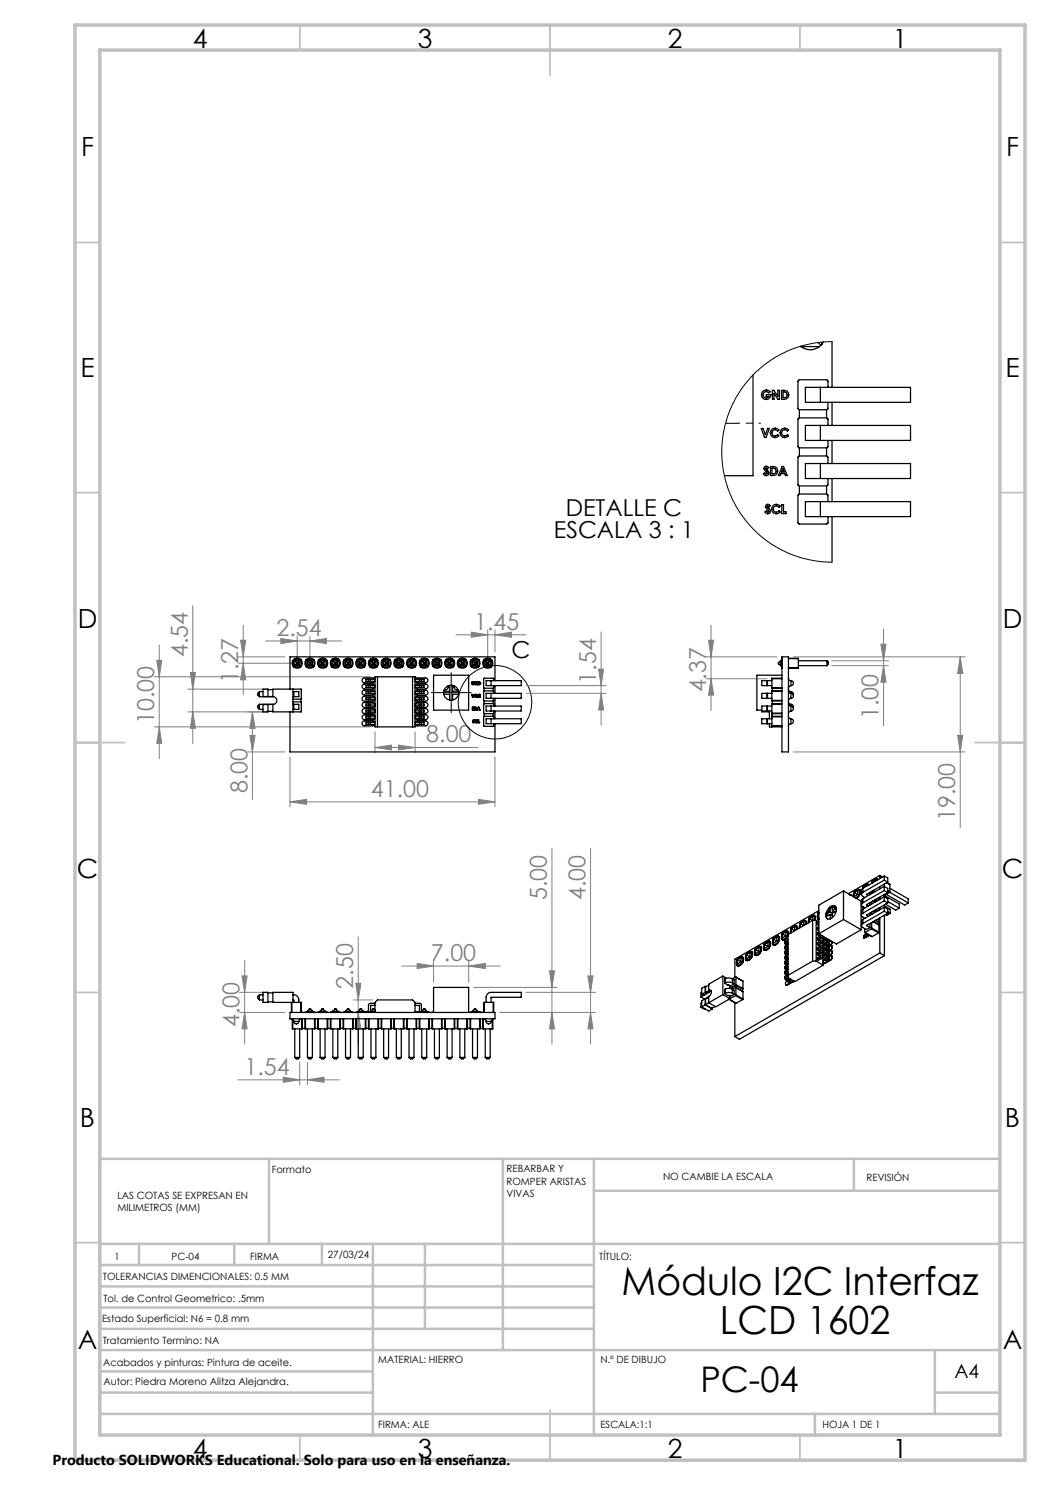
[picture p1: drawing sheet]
<svg xmlns="http://www.w3.org/2000/svg" width="210mm" height="297mm" viewBox="0 0 210 297" stroke-linecap="round" stroke-linejoin="round" font-family="sans-serif">
<defs><g id="words">
<g font-size="7.8">
<text x="124.3" y="259.1">Módulo I2C Interfaz</text>
<text x="144" y="266.8">LCD 1602</text>
</g>
<text font-size="7.1" x="140.1" y="278.5">PC-04</text>
<g font-size="5.3">
<text x="38.5" y="9.5">4</text>
<text x="83.5" y="9.5">3</text>
<text x="133.6" y="9.5">2</text>
<text x="178.6" y="9.5">1</text>
<text x="16.2" y="31.3">F</text>
<text x="201.2" y="31.3">F</text>
<text x="16.1" y="75.5">E</text>
<text x="201.1" y="75.5">E</text>
<text x="15.5" y="125.5">D</text>
<text x="200.5" y="125.5">D</text>
<text x="15.4" y="175.5">C</text>
<text x="200.4" y="175.5">C</text>
<text x="16" y="225.5">B</text>
<text x="201" y="225.5">B</text>
<text x="15.5" y="269.8">A</text>
<text x="200.5" y="269.8">A</text>
<text x="38.5" y="291.5">4</text>
<text x="83.5" y="291.5">3</text>
<text x="133.6" y="291.5">2</text>
<text x="178.6" y="291.5">1</text>
</g>
<g font-size="4.7">
<text x="110.8" y="107.7">ESCALA 3 : 1</text>
<text x="113.1" y="103.2">DETALLE C</text>
<text x="102.3" y="131.6">C</text>
</g>
<g font-size="4.7" fill="#808080">
<text x="94.8" y="125.9">1.45</text>
<text x="37.6" y="131.5" transform="rotate(-90 37.6 131.5)">4.54</text>
<text x="55.3" y="127.2">2.54</text>
<text x="47.6" y="136.6" transform="rotate(-90 47.6 136.6)">1.27</text>
<text x="119.2" y="136.7" transform="rotate(-90 119.2 136.7)">1.54</text>
<text x="141.2" y="138.5" transform="rotate(-90 141.2 138.5)">4.37</text>
<text x="175.7" y="143.8" transform="rotate(-90 175.7 143.8)">1.00</text>
<text x="30.9" y="144.8" transform="rotate(-90 30.9 144.8)">10.00</text>
<text x="85.3" y="148.5">8.00</text>
<text x="49.5" y="158.6" transform="rotate(-90 49.5 158.6)">8.00</text>
<text x="74.2" y="159.3">41.00</text>
<text x="191.1" y="164.3" transform="rotate(-90 191.1 164.3)">19.00</text>
<text x="109.4" y="180" transform="rotate(-90 109.4 180)">5.00</text>
<text x="117.1" y="180" transform="rotate(-90 117.1 180)">4.00</text>
<text x="70.7" y="197.7" transform="rotate(-90 70.7 197.7)">2.50</text>
<text x="86.2" y="192.2">7.00</text>
<text x="47.9" y="205.5" transform="rotate(-90 47.9 205.5)">4.00</text>
<text x="48.9" y="214.9">1.54</text>
</g>
<text font-size="3.9" x="190.9" y="275.5">A4</text>
<text font-size="2.9" x="10.5" y="292.9">Producto SOLIDWORKS Educational. Solo para uso en la enseñanza.</text>
<g font-size="2">
<text x="23.5" y="239.7">LAS COTAS SE EXPRESAN EN</text>
<text x="54.4" y="234.6">Formato</text>
<text x="101.3" y="234.5">REBARBAR Y</text>
<text x="101.3" y="237">ROMPER ARISTAS</text>
<text x="101.3" y="239.5">VIVAS</text>
<text x="132.6" y="236">NO CAMBIE LA ESCALA</text>
<text x="173.3" y="236.2">REVISIÓN</text>
<text x="23.5" y="242.2">MILIMETROS (MM)</text>
<text x="22.9" y="252">1</text>
<text x="34.3" y="252">PC-04</text>
<text x="50" y="251.9">FIRMA</text>
<text x="65.6" y="251.6">27/03/24</text>
<text x="119.9" y="251.9">TÍTULO:</text>
<text x="20.6" y="256.1">TOLERANCIAS DIMENCIONALES: 0.5 MM</text>
<text x="20.7" y="260.3">Tol. de Control Geometrico: .5mm</text>
<text x="20.4" y="264.4">Estado Superficial: N6 = 0.8 mm</text>
<text x="20.5" y="268.8">Tratamiento Termino: NA</text>
<text x="20.7" y="273.1">Acabados y pinturas: Pintura de aceite.</text>
<text x="75.6" y="272.5">MATERIAL: HIERRO</text>
<text x="120.1" y="272.5">N.º DE DIBUJO</text>
<text x="20.7" y="277">Autor: Piedra Moreno Alitza Alejandra.</text>
<text x="75.6" y="285.5">FIRMA: ALE</text>
<text x="120.1" y="285.6">ESCALA:1:1</text>
<text x="164.5" y="285.6">HOJA 1 DE 1</text>
</g>
</g></defs>
<g fill="none" stroke="#000" stroke-width=".2">
<path d="M145.1 84.7h2.5M87.7 138.5h5M90.2 136v5"/>
<circle cx="99" cy="140.4" r="7.3"/>
</g>
<g fill="none" stroke="#808080" stroke-width=".2">
<path d="M30.9 135.4h43.1M31.4 132.1h.9l-.4 3.3zM31.9 129v22.7M37.6 137.8h16M38.1 134.5h1l-.5 3.3zM38.6 121.1v27.6M47.7 131.4h9.3M47.7 132.6h10.8M48.1 128.1h1l-.5 3.3zM48.6 125v14M48.6 132.6l.5 3.4h-1zM53.1 128.2h15.2"/>
<path d="M56.2 127.7l3.2 .5-3.2 .5zM59.4 127.2v4.5M62 128.2l3.3-.5v1zM62 127.2v4.5M91.2 127h14M94.3 126.4l3.2 .6-3.2 .5zM97.5 126v5.7M99 127l3.3-.6v1.1zM99 126v4.4M105.2 137.1h16M105.2 138.7h16M119.7 133.8h1l-.5 3.3z"/>
<path d="M120.2 138.7l.5 3.3h-1zM120.2 126.4v18.6M141.2 131.4h14.2M141.2 135.7h12.2M141.7 128.1h1l-.5 3.3zM142.2 135.7l.5 3.3h-1zM142.2 125v17.1M158.7 131.4h34.3M166.4 132.1h11.3M166.4 133.1h11.3M176.2 128.8h1l-.5 3.3zM176.7 133.1l.5 3.4h-1z"/>
<path d="M176.7 125.8v19.4M192.1 131.4v34.2M192.1 131.4l.4 3.3h-1zM30.9 145.4h43.1M31.9 145.4l.4 3.3h-.9zM37.6 142.4h16M38.6 142.4l.5 3.3h-1zM49.5 150.4h7.5M50 147.1h1l-.5 3.3zM50.5 142.4v17.5M50.5 142.4l.5 3.3h-1zM58 151.4v10"/>
<path d="M75 149.5l3.3-.5v1zM75 146.4v4.1M75 149.5h20.6M79.7 149l3.3 .5-3.3 .5zM83 146.4v4.1M95.7 159.9l3.3 .5-3.3 .5zM99 151.4v10M158.7 150.4h34.3M191.5 147.1h1l-.4 3.3zM58 160.4l3.3-.5v1zM58 160.4h41M110.4 169.6v39.2"/>
<path d="M118.1 169.6v39.2M47.9 198.5h5.7M48.4 195.2h1l-.5 3.3zM48.9 192.1v16.7M70.7 200h3.8M71.2 196.7h1l-.6 3.3zM71.6 187.4v21.4M80.4 193.2h19.7M83.4 192.7l3.3 .5-3.3 .5zM86.7 192.2v4.3M93.7 193.2l3.3-.5v1zM93.7 192.2v4.3"/>
<path d="M94.7 197.5h16.7M105.2 198.5h13.9M109.9 194.2h1l-.5 3.3zM117.6 195.2h1l-.5 3.3zM47.6 216h20.2M47.9 202.5h9.1M48.9 202.5l.5 3.3h-1zM56.7 215.4l3.2 .6-3.2 .5zM59.9 212.5v4.5M61.5 216l3.3-.6v1.1zM61.5 212.5v4.5M71.6 202.5l.6 3.3h-1z"/>
<path d="M100 202.5h19.1M110.4 202.5l.5 3.3h-1zM118.1 202.5l.5 3.3h-1z"/>
</g>
<path d="M87.7 138.5h-1.5M90.2 136v-1.5M92.7 138.5h1.5M90.2 141v1.5" fill="none" stroke="#000" stroke-width=".2" stroke-dasharray="15.2 1.3 1.3 1.3"/>
<path d="M147.6 84.6h4.5" fill="none" stroke="#000" stroke-width=".2" stroke-dasharray="15.2 1.3 1.3 1.3" stroke-dashoffset="14.9"/>
<g fill="none" stroke="#c0c0c0" stroke-width=".35">
<path d="M60 5v5M110 5v10M160 5v5M15 48.5h5M200 48.5h5M15 98.5h5M200 98.5h5M15 148.5h10M195 148.5h10M15 198.5h5M200 198.5h5M15 248.5h5"/>
<path d="M200 248.5h5M60 287v5M110 282v10M160 287v5"/>
</g>
<g fill="none" stroke="#c0c0c0" stroke-width=".5">
<path d="M53.8 231.8v17M100.6 231.8v38.2M118.8 231.8v55.2M118.8 238.2h81.2M170.8 231.8v6.4M200 231.8h-180v55.2M20 248.8h180M20 257.3h98.8M20 253h98.8M27.8 248.8v4.2M46.8 248.8v4.2M64.4 248.8v4.2"/>
<path d="M74.6 248.8v38.2M85 248.8v17M20 265.8h98.8M20 261.5h98.8M20 278.5h54.6M20 274.3h54.6M20 270h180M187 278.5h13M187 270v12.8M20 282.8h180M163 282.8v4.2"/>
</g>
<path d="M15 5h190v287h-190zM20 10h180v277h-180z" fill="none" stroke="#c0c0c0" stroke-width=".7"/>
<g fill="#808080">
<path d="M58 160.4l3.3-.5v1zM95.7 159.9l3.3 .5-3.3 .5zM56.2 127.7l3.2 .5-3.2 .5zM62 128.2l3.3-.5v1zM94.3 126.4l3.2 .6-3.2 .5zM99 127l3.3-.6v1.1zM83.4 192.7l3.3 .5-3.3 .5zM93.7 193.2l3.3-.5v1zM56.7 215.4l3.2 .6-3.2 .5zM61.5 216l3.3-.6v1.1z"/>
<path d="M75 149.5l3.3-.5v1zM79.7 149l3.3 .5-3.3 .5z"/>
<path d="M38.6 142.4l.5 3.3h-1zM38.1 134.5h1l-.5 3.3zM191.5 147.1h1l-.4 3.3zM192.1 131.4l.4 3.3h-1z"/>
<path d="M31.9 145.4l.4 3.3h-.9zM31.4 132.1h.9l-.4 3.3z"/>
<path d="M119.7 133.8h1l-.5 3.3zM120.2 138.7l.5 3.3h-1zM48.1 128.1h1l-.5 3.3zM48.6 132.6l.5 3.4h-1zM50.5 142.4l.5 3.3h-1zM50 147.1h1l-.5 3.3zM176.2 128.8h1l-.5 3.3zM176.7 133.1l.5 3.4h-1zM141.7 128.1h1l-.5 3.3zM142.2 135.7l.5 3.3h-1zM109.9 194.2h1l-.5 3.3zM110.4 202.5l.5 3.3h-1zM117.6 195.2h1l-.5 3.3zM118.1 202.5l.5 3.3h-1zM71.2 196.7h1l-.6 3.3zM71.6 202.5l.6 3.3h-1zM48.4 195.2h1l-.5 3.3zM48.9 202.5l.5 3.3h-1z"/>
</g>
<g fill="none" stroke="#000" stroke-width=".25">
<path d="M150.6 75v20.1h-5.7M152.5 78.3a1.04 1.04 0 0 1 1.5 0l-.2 .3a.64 .64 0 0 0-1-.2 .64 .64 0 0 0 0 1 .64 .64 0 0 0 1-.1h-.6v-.4h1a.95 .95 0 0 1-1.3 .9 .95 .95 0 0 1-.4-1.5zM154.5 78.1h.3l.8 1.1v-1.1h.3v1.8h-.3l-.8-1.2v1.2h-.3zM156.3 78.1a1.07 1.07 0 0 1 1.5 .9 1.04 1.04 0 0 1-1.5 .9zM156.6 78.4a.59 .59 0 0 1 .8 .5 .59 .59 0 0 1-.8 .6zM160.1 69.2l.1 .1M160.2 69.3a3 3 0 0 0 3.7 0M160.2 69.3h3.7M163.6 68.5l.6 .6M164.1 77.5h-3v3h3M164.1 77.5v3M164.1 77.5h18v3h-18"/>
<path d="M164.2 69.1l-.3 .2M164.4 68.8l-.2 .3M164.4 68.4v.4M164.7 68.4l-.3 .4M165.6 77.5v-1.3l-.3-.3-5.6 .1-.1 .2v5.5l.3 .2M166.4 68.3v9.2M152.3 85.7h.3l.5 1.3 .4-1.3h.4l-.7 1.8h-.3zM152.9 93.3l.3-.1 .5 .3-.2 .3-.3-.2-.1 .1a1.45 1.45 0 0 1 .6 1.2l-.3 .2a.58 .58 0 0 1-.7-.3l.3-.2 .2 .2 .3-.1-.6-.7a.43 .43 0 0 1 0-.7zM154.1 93.3a1.07 1.07 0 0 1 1.4 .9 .85 .85 0 0 1-1 .9h-.4zM154.4 93.6a.6 .6 0 0 1 .8 .6 .6 .6 0 0 1-.8 .6zM154.4 85.8a1 1 0 0 1 1.4 .2l-.3 .2a.64 .64 0 0 0-.9-.1 .64 .64 0 0 0 0 .9 .64 .64 0 0 0 .9-.1l.3 .3a.95 .95 0 0 1-1.5 0 .95 .95 0 0 1 .1-1.4zM156.4 85.8a1 1 0 0 1 1.3 .2l-.2 .2a.64 .64 0 0 0-1-.1 .64 .64 0 0 0 0 .9 .64 .64 0 0 0 1-.1l.2 .3a.95 .95 0 0 1-1.4 0 .95 .95 0 0 1 .1-1.4z"/>
<path d="M156.4 93.3h.3l.7 1.8h-.3l-.1-.4h-.8l-.2 .4h-.3zM156.6 93.8l.2 .6h-.5zM159.9 98.8l-.3 .3 .1 5.6 5.6 .1 .3-.2v-1.3M159.9 83.6l-.3 .2v5.5l.3 .3M159.9 91.2l-.3 .2v5.5l.3 .3M159.9 98.8h5.4M159.9 81.9h5.4M159.9 89.6h5.4M159.9 83.6h5.4M159.9 91.2h5.4M159.9 97.2h5.4M159.9 81.9v1.7"/>
<path d="M159.9 89.6v1.6M159.9 97.2v1.6M164.1 92.7h-3v3h3M164.1 85.1h-3v3h3M164.1 85.1v3M164.1 92.7v3M164.1 85.1h18v3h-18M164.1 92.7h18v3h-18M165.3 98.8l.3 .3v1.2M165.3 83.6l.3 .2v1.3M165.3 91.2l.3 .2v1.3M165.3 81.9v1.7"/>
<path d="M165.3 89.6v1.6M165.3 97.2v1.6M165.6 80.5v1.2l-.3 .2M165.6 88.1v1.2l-.3 .3M165.6 95.7v1.2l-.3 .3M166.4 80.5v4.6M166.4 88.1v4.6M166.4 95.7v4.6M153.2 101l.5-.1 .4 .2-.3 .3-.2-.2-.2 .1a1.45 1.45 0 0 1 .7 1.2l-.4 .2a.58 .58 0 0 1-.7-.3l.3-.2 .3 .2 .2-.1-.6-.7a.43 .43 0 0 1 0-.6zM154.7 101.1a1 1 0 0 1 1.3 .1l-.2 .3a.64 .64 0 0 0-.9-.2 .64 .64 0 0 0 0 1 .64 .64 0 0 0 .9-.1l.2 .2a.97 .97 0 0 1-1.4 .1 .97 .97 0 0 1 .1-1.4zM156.4 100.9h.3v1.5h.5v.3h-.8zM164.1 100.3h-3v3h3"/>
<path d="M164.1 100.3v3M164.1 100.3h18v3h-18M166.4 103.3v9.1M51.9 138.3v1M51.9 138.3l-.3 .3v.4l.3 .3M51.9 139.3h2.8M51.9 138.3h.7M53.6 137.9h1M53.6 139.3v-1.5h-1v1.5h2M54.6 139.3a.79 .79 0 0 1 .8 .8 .79 .79 0 0 1-.8 .8M54.6 139.3v-1.5h5.6v2M58.6 137.8v4.6"/>
<path d="M58.6 139.3h.2M58.6 138.3h.2M58.6 139.8h1.6M58.7 132a1.01 1.01 0 0 0 0 1.2M58.7 133.2v.1M58.7 132v1.2M58.7 131.9l.2 .2M58.7 131.9v.1M58.7 133.3l.1 .1M58.8 138.3h1v1h-1M58.8 138.3v1M58.8 133.4a1.01 1.01 0 0 0 1.3 0"/>
<path d="M58.8 131.9a1.01 1.01 0 0 1 1.3 0M58.8 131.9h-.1M58.8 131.9h1.3M58.8 133.4h1.3M58.9 133.1l-.2 .2M58.9 133.1h1M58.9 132.1h1M58.9 132.1v1M58.9 132.1l.4 .4M59.3 132.5l.1 .1M59.3 132.8h.3M59.3 132.5h.3"/>
<path d="M59.3 132.5v.3M59.3 132.8l-.4 .3M59.4 132.7l-.1 .1M59.4 132.7h.1M59.4 132.6h.1M59.4 132.6v.1M59.5 132.7l.1 .1M59.5 132.6v.1M59.6 132.5l-.1 .1M59.6 132.5v.3M59.6 132.8l.3 .3M59.9 133.1l.2 .2"/>
<path d="M59.9 132.1v1M59.9 132.1l-.3 .4M60.1 131.9h.1M60.1 131.9l-.2 .2M60.1 131.9l.2 .1M60.2 139.8v.6M60.3 132a1.01 1.01 0 0 1 0 1.2M60.3 132v1.2M60.3 133.2l-.2 .2M61.2 132a1.01 1.01 0 0 0 0 1.2M61.2 133.2l.1 .1M61.2 132v1.2"/>
<path d="M61.3 131.9l.2 .2M61.3 131.9l-.1 .1M61.3 133.3l.1 .1M61.4 131.9a1.01 1.01 0 0 1 1.2 0M61.4 133.4a1.01 1.01 0 0 0 1.2 0M61.4 131.9h1.2M61.4 133.4h1.2M61.4 131.9h-.1M61.5 133.1l-.2 .2M61.5 133.1h1M61.5 132.1h1M61.5 132.1v1"/>
<path d="M61.5 132.1l.4 .4M61.9 132.5v.1M61.9 132.8h.2M61.9 132.5h.2M61.9 132.5v.3M61.9 132.8l-.4 .3M61.9 132.7v.1M61.9 132.7h.2M61.9 132.6h.2M61.9 132.6v.1M62.1 132.7v.1M62.1 132.6v.1"/>
<path d="M62.1 132.5v.1M62.1 132.5v.3M62.1 132.8l.4 .3M62.5 133.1l.2 .2M62.5 132.1v1M62.5 132.1l-.4 .4M62.6 131.9h.1M62.7 131.9l-.2 .2M62.7 131.9l.1 .1M62.8 132a1.01 1.01 0 0 1 0 1.2M62.8 133.2l-.2 .2M62.8 132v1.2"/>
<path d="M63.7 132a1.01 1.01 0 0 0 0 1.2M63.7 133.2l.1 .1M63.7 132v1.2M63.8 131.9l.2 .2M63.8 133.3l.1 .1M63.8 131.9l-.1 .1M63.9 131.9a1.01 1.01 0 0 1 1.3 0M63.9 133.4a1.01 1.01 0 0 0 1.3 0M63.9 131.9h1.3M63.9 133.4h1.3M63.9 131.9h-.1M64 133.1l-.2 .2"/>
<path d="M64 133.1h1M64 132.1h1M64 132.1l.4 .4M64 132.1v1M64.4 132.5l.1 .1M64.4 132.8h.3M64.4 132.5h.3M64.4 132.5v.3M64.4 132.8l-.4 .3M64.5 132.7l-.1 .1M64.5 132.7h.1M64.5 132.6h.1"/>
<path d="M64.5 132.6v.1M64.6 132.7l.1 .1M64.6 132.6v.1M64.7 132.5l-.1 .1M64.7 132.5v.3M64.7 132.8l.3 .3M65 133.1l.2 .2M65 132.1v1M65 132.1l-.3 .4M65.2 131.9h.1M65.2 131.9l-.2 .2M65.2 131.9l.1 .1"/>
<path d="M65.3 132a1.01 1.01 0 0 1 0 1.2M65.3 132v1.2M65.3 133.2l-.1 .2M66.3 132a1.01 1.01 0 0 0 0 1.2M66.3 133.2l.1 .1M66.3 132v1.2M66.4 131.9l.2 .2M66.4 131.9l-.1 .1M66.4 133.3l.1 .1M66.5 131.9a1.01 1.01 0 0 1 1.2 0M66.5 133.4a1.01 1.01 0 0 0 1.2 0M66.5 131.9h1.2"/>
<path d="M66.5 133.4h1.2M66.5 131.9h-.1M66.6 133.1l-.2 .2M66.6 133.1h1M66.6 132.1h1M66.6 132.1v1M66.6 132.1l.4 .4M67 132.5v.1M67 132.8h.2M67 132.5h.2M67 132.5v.3M67 132.8l-.4 .3"/>
<path d="M67 132.7v.1M67 132.7h.1M67 132.6h.1M67 132.6v.1M67.1 132.7l.1 .1M67.1 132.6v.1M67.2 132.5l-.1 .1M67.2 132.5v.3M67.2 132.8l.4 .3M67.6 133.1l.2 .2M67.6 132.1v1M67.6 132.1l-.4 .4"/>
<path d="M67.7 131.9h.1M67.8 131.9l-.2 .2M67.8 131.9l.1 .1M67.9 132a1.01 1.01 0 0 1 0 1.2M67.9 133.2l-.2 .2M67.9 132v1.2M68.8 132a1.01 1.01 0 0 0 0 1.2M68.8 133.2l.1 .1M68.8 132v1.2M68.9 131.9l.2 .2M68.9 133.3l.1 .1M68.9 131.9l-.1 .1"/>
<path d="M69 133.4a1.01 1.01 0 0 0 1.2 0M69 131.9a1.01 1.01 0 0 1 1.2 0M69 131.9h1.2M69 133.4h1.2M69 131.9h-.1M69.1 133.1l-.2 .2M69.1 133.1h1M69.1 132.1h1M69.1 132.1v1M69.1 132.1l.4 .4M69.5 132.5l.1 .1M69.5 132.8h.2"/>
<path d="M69.5 132.5h.2M69.5 132.5v.3M69.5 132.8l-.4 .3M69.6 132.7l-.1 .1M69.6 132.7h.1M69.6 132.6h.1M69.6 132.6v.1M69.7 132.7v.1M69.7 132.6v.1M69.7 132.5v.1M69.7 132.5v.3M69.7 132.8l.4 .3"/>
<path d="M70.1 133.1l.2 .2M70.1 132.1v1M70.1 132.1l-.4 .4M70.2 131.9h.1M70.3 131.9l-.2 .2M70.3 131.9l.1 .1M70.4 132a1.01 1.01 0 0 1 0 1.2M70.4 132v1.2M70.4 133.2l-.2 .2M71.4 132a1.01 1.01 0 0 0 0 1.2M71.4 133.2v.1M71.4 132v1.2"/>
<path d="M71.4 131.9l.2 .2M71.4 133.3l.1 .1M71.4 131.9v.1M71.5 133.4a1.01 1.01 0 0 0 1.3 0M71.5 131.9a1.01 1.01 0 0 1 1.3 0M71.5 131.9h1.3M71.5 133.4h1.3M71.5 131.9h-.1M71.6 133.1l-.2 .2M71.6 133.1h1M71.6 132.1h1M71.6 132.1l.4 .4"/>
<path d="M71.6 132.1v1M72 132.5l.1 .1M72 132.8h.3M72 132.5h.3M72 132.5v.3M72 132.8l-.4 .3M72.1 132.7l-.1 .1M72.1 132.7h.1M72.1 132.6h.1M72.1 132.6v.1M72.2 132.7l.1 .1M72.2 132.6v.1"/>
<path d="M72.3 132.5l-.1 .1M72.3 132.5v.3M72.3 132.8l.3 .3M72.6 133.1l.2 .2M72.6 132.1v1M72.6 132.1l-.3 .4M72.8 131.9h.1M72.8 131.9l-.2 .2M72.8 131.9l.2 .1M73 132a1.01 1.01 0 0 1 0 1.2M73 133.2l-.2 .2M73 132v1.2"/>
<path d="M73.7 137.1h.4M73.7 137.5h.4M73.7 135.9h.4M73.7 136.3h.4M73.7 139.6h.4M73.7 139.9h.4M73.7 138.3h.4M73.7 138.7h.4M73.7 139.6h-.5v.3h.5M73.7 138.3h-.5v.4h.5M73.7 137.1h-.5v.4h.5M73.7 135.9h-.5v.4h.5"/>
<path d="M73.7 135.9v.4M73.7 137.1v.4M73.7 138.3v.4M73.7 139.6v.3M73.9 132a1.01 1.01 0 0 0 0 1.2M73.9 133.2l.1 .1M73.9 132v1.2M74 131.9l.2 .2M74 131.9l-.1 .1M74 133.3l.1 .1M74.1 133.4a1.01 1.01 0 0 0 1.2 0M74.1 131.9a1.01 1.01 0 0 1 1.2 0"/>
<path d="M74.1 137.1h.9M74.1 138.3h.9M74.1 138.7h.9M74.1 139.9h.9M74.1 139.6h.9M74.1 136.3h.9M74.1 135.9h.9M74.1 137.5h.9M74.1 135.9v.4M74.1 137.1v.4M74.1 138.3v.4M74.1 139.6v.3"/>
<path d="M74.1 131.9h1.2M74.1 133.4h1.2M74.1 131.9h-.1M74.2 133.1l-.2 .2M74.2 133.1h1M74.2 132.1h1M74.2 132.1v1M74.2 132.1l.4 .4M74.6 132.5v.1M74.6 132.8h.2M74.6 132.5h.2M74.6 132.5v.3"/>
<path d="M74.6 132.8l-.4 .3M74.6 132.7v.1M74.6 132.7h.2M74.6 132.6h.2M74.6 132.6v.1M74.8 132.7v.1M74.8 132.6v.1M74.8 132.5v.1M74.8 132.5v.3M74.8 132.8l.4 .3M75 135.9l-.5-.3h-1.6a.49 .49 0 0 0-.5 .5 .49 .49 0 0 0 .5 .5h1.7l.4-.3M75 138.3l-.4-.3h-1.7a.49 .49 0 0 0-.5 .5 .49 .49 0 0 0 .5 .5h1.6l.5-.3"/>
<path d="M75 137.1l-.4-.3h-1.7a.49 .49 0 0 0-.5 .5 .49 .49 0 0 0 .5 .5h1.7l.4-.3M75 139.6l-.5-.4h-1.6a.51 .51 0 0 0-.5 .5 .51 .51 0 0 0 .5 .6h1.6l.5-.4M75 135.4h8v10h-8zM75.2 133.1l.2 .2M75.2 132.1v1M75.2 132.1l-.4 .4M75.3 131.9h.1M75.4 131.9l-.2 .2M75.4 131.9l.1 .1M75.5 132a1.01 1.01 0 0 1 0 1.2M75.5 132v1.2M75.5 135.4v10"/>
<path d="M75.5 133.2l-.2 .2M76.4 132a1.01 1.01 0 0 0 0 1.2M76.4 133.2l.1 .1M76.4 132v1.2M76.5 131.9l.2 .2M76.5 131.9l-.1 .1M76.5 133.3l.1 .1M76.6 133.4a1.01 1.01 0 0 0 1.3 0M76.6 131.9a1.01 1.01 0 0 1 1.3 0M76.6 131.9h1.3M76.6 133.4h1.3M76.6 131.9h-.1"/>
<path d="M76.7 133.1l-.2 .2M76.7 133.1h1M76.7 132.1h1M76.7 132.1v1M76.7 132.1l.4 .4M77.1 132.5l.1 .1M77.1 132.8h.3M77.1 132.5h.3M77.1 132.5v.3M77.1 132.8l-.4 .3M77.2 132.7l-.1 .1M77.2 132.7h.1"/>
<path d="M77.2 132.6h.1M77.2 132.6v.1M77.3 132.7l.1 .1M77.3 132.6v.1M77.4 132.5l-.1 .1M77.4 132.5v.3M77.4 132.8l.3 .3M77.7 133.1l.2 .2M77.7 132.1v1M77.7 132.1l-.3 .4M77.9 131.9h.1M77.9 131.9l-.2 .2"/>
<path d="M77.9 131.9l.1 .1M78 132a1.01 1.01 0 0 1 0 1.2M78 133.2l-.1 .2M78 132v1.2M79 132a1.01 1.01 0 0 0 0 1.2M79 133.2l.1 .1M79 132v1.2M79.1 131.9l.2 .2M79.1 131.9l-.1 .1M79.1 133.3l.1 .1M79.2 131.9a1.01 1.01 0 0 1 1.2 0M79.2 133.4a1.01 1.01 0 0 0 1.2 0"/>
<path d="M79.2 131.9h1.2M79.2 133.4h1.2M79.2 131.9h-.1M79.3 133.1l-.2 .2M79.3 133.1h1M79.3 132.1h1M79.3 132.1v1M79.3 132.1l.4 .4M79.7 132.5v.1M79.7 132.8h.2M79.7 132.5h.2M79.7 132.5v.3"/>
<path d="M79.7 132.8l-.4 .3M79.7 132.7v.1M79.7 132.7h.1M79.7 132.6h.1M79.7 132.6v.1M79.8 132.7l.1 .1M79.8 132.6v.1M79.9 132.5l-.1 .1M79.9 132.5v.3M79.9 132.8l.4 .3M80.3 133.1l.2 .2M80.3 132.1v1"/>
<path d="M80.3 132.1l-.4 .4M80.4 131.9h.1M80.5 131.9l-.2 .2M80.5 131.9l.1 .1M80.6 132a1.01 1.01 0 0 1 0 1.2M80.6 133.2l-.2 .2M80.6 132v1.2M81.5 132a1.01 1.01 0 0 0 0 1.2M81.5 133.2l.1 .1M81.5 132v1.2M81.6 131.9l.2 .2M81.6 131.9l-.1 .1"/>
<path d="M81.6 133.3l.1 .1M81.7 131.9a1.01 1.01 0 0 1 1.2 0M81.7 133.4a1.01 1.01 0 0 0 1.2 0M81.7 131.9h1.2M81.7 133.4h1.2M81.7 131.9h-.1M81.8 133.1l-.2 .2M81.8 133.1h1M81.8 132.1h1M81.8 132.1v1M81.8 132.1l.4 .4M82.2 132.5l.1 .1"/>
<path d="M82.2 132.8h.2M82.2 132.5h.2M82.2 132.5v.3M82.2 132.8l-.4 .3M82.3 132.7l-.1 .1M82.3 132.7h.1M82.3 132.6h.1M82.3 132.6v.1M82.4 132.7v.1M82.4 132.6v.1M82.4 132.5v.1M82.4 132.5v.3"/>
<path d="M82.4 132.8l.4 .3M82.5 135.4v10M82.8 133.1l.2 .2M82.8 132.1v1M82.8 132.1l-.4 .4M82.9 131.9h.1M83 131.9l-.2 .2M83 137.1h.9M83 138.3h.9M83 138.7h.9M83 139.9h.9M83 139.6h.9"/>
<path d="M83 136.3h.9M83 135.9h.9M83 137.5h.9M83 131.9l.1 .1M83 137.1l.4-.3h1.7a.49 .49 0 0 1 .5 .5 .49 .49 0 0 1-.5 .5h-1.7l-.4-.3M83 139.6l.5-.4h1.6a.51 .51 0 0 1 .5 .5 .51 .51 0 0 1-.5 .6h-1.7l-.4-.4M83 135.9l.4-.3h1.7a.49 .49 0 0 1 .5 .5 .49 .49 0 0 1-.5 .5h-1.7l-.4-.3M83 138.3l.4-.3h1.7a.49 .49 0 0 1 .5 .5 .49 .49 0 0 1-.5 .5h-1.7l-.4-.3M83.1 132a1.01 1.01 0 0 1 0 1.2M83.1 132v1.2M83.1 133.2l-.2 .2M83.9 136.3h.4"/>
<path d="M83.9 135.9h.4M83.9 138.7h.4M83.9 138.3h.4M83.9 139.6h.4M83.9 139.9h.4M83.9 137.5h.4M83.9 137.1h.4M83.9 135.9v.4M83.9 137.1v.4M83.9 138.3v.4M83.9 139.6v.3M84.1 132a1.01 1.01 0 0 0 0 1.2"/>
<path d="M84.1 133.2v.1M84.1 132v1.2M84.1 131.9l.2 .2M84.1 133.3l.1 .1M84.1 131.9v.1M84.2 131.9a1.01 1.01 0 0 1 1.3 0M84.2 133.4a1.01 1.01 0 0 0 1.3 0M84.2 131.9h1.3M84.2 133.4h1.3M84.2 131.9h-.1M84.3 137.1h.5v.4h-.5M84.3 139.6h.5v.3h-.5"/>
<path d="M84.3 135.9h.5v.4h-.5M84.3 138.3h.5v.4h-.5M84.3 135.9v.4M84.3 137.1v.4M84.3 138.3v.4M84.3 139.6v.3M84.3 133.1l-.2 .2M84.3 133.1h1M84.3 132.1h1M84.3 132.1v1M84.3 132.1l.4 .4M84.7 132.5l.1 .1"/>
<path d="M84.7 132.8h.3M84.7 132.5h.3M84.7 132.5v.3M84.7 132.8l-.4 .3M84.8 132.7l-.1 .1M84.8 132.7h.1M84.8 132.6h.1M84.8 132.6v.1M84.9 132.7l.1 .1M84.9 132.6v.1M85 132.5l-.1 .1M85 132.5v.3"/>
<path d="M85 132.8l.3 .3M85.3 133.1l.2 .2M85.3 132.1l-.3 .4M85.3 132.1v1M85.5 131.9h.1M85.5 131.9l-.2 .2M85.5 131.9l.2 .1M85.7 132a1.01 1.01 0 0 1 0 1.2M85.7 133.2l-.2 .2M85.7 132v1.2M86.6 132a1.01 1.01 0 0 0 0 1.2M86.6 133.2l.1 .1"/>
<path d="M86.6 132v1.2M86.7 131.9l.2 .2M86.7 133.3l.1 .1M86.7 131.9l-.1 .1M86.7 135h7v7h-7zM86.8 131.9a1.01 1.01 0 0 1 1.2 0M86.8 133.4a1.01 1.01 0 0 0 1.2 0M86.8 131.9h1.2M86.8 133.4h1.2M86.8 131.9h-.1M86.9 133.1l-.2 .2M86.9 133.1h1"/>
<path d="M86.9 132.1h1M86.9 132.1v1M86.9 132.1l.4 .4M87.3 132.5v.1M87.3 132.8h.2M87.3 132.5h.2M87.3 132.5v.3M87.3 132.8l-.4 .3M87.3 132.7v.1M87.3 132.7h.2M87.3 132.6h.2M87.3 132.6v.1"/>
<path d="M87.5 132.7v.1M87.5 132.6v.1M87.5 132.5v.1M87.5 132.5v.3M87.5 132.8l.4 .3M87.9 133.1l.2 .2M87.9 132.1v1M87.9 132.1l-.4 .4M88 131.9h.1M88.1 131.9l-.2 .2M88.1 131.9l.1 .1M88.2 132a1.01 1.01 0 0 1 0 1.2"/>
<path d="M88.2 132v1.2M88.2 133.2l-.2 .2M88.8 138.8h1.1v1.2M89.1 132a1.01 1.01 0 0 0 0 1.2M89.1 133.2l.1 .1M89.1 132v1.2M89.2 131.9l.2 .2M89.2 131.9l-.1 .1M89.2 133.3l.1 .1M89.3 131.9a1.01 1.01 0 0 1 1.3 0M89.3 133.4a1.01 1.01 0 0 0 1.3 0M89.3 131.9h1.3"/>
<path d="M89.3 133.4h1.3M89.3 131.9h-.1M89.4 133.1l-.2 .2M89.4 133.1h1M89.4 132.1h1M89.4 132.1l.4 .4M89.4 132.1v1M89.6 137.2a.61 .61 0 0 1-.1 .6 .61 .61 0 0 1-.6 .1M89.8 132.5l.1 .1M89.8 132.8h.3M89.8 132.5h.3M89.8 132.5v.3"/>
<path d="M89.8 132.8l-.4 .3M89.9 132.7l-.1 .1M89.9 132.6v.1M89.9 132.7h.1M89.9 132.6h.1M89.9 137.1v1.2h-1.1M90 132.7l.1 .1M90 132.6v.1M90.1 132.5l-.1 .1M90.1 132.5v.3M90.1 132.8l.3 .3M90.4 133.1l.2 .2"/>
<path d="M90.4 132.1v1M90.4 132.1l-.3 .4M90.5 137.1v1.2h1.2M90.6 131.9h.1M90.6 131.9l-.2 .2M90.6 131.9l.1 .1M90.7 132a1.01 1.01 0 0 1 0 1.2M90.7 133.2l-.1 .2M90.7 132v1.2M90.8 137.2a.61 .61 0 0 0 .2 .6 .61 .61 0 0 0 .6 .1M91.7 132a1.01 1.01 0 0 0 0 1.2M91.7 138.8h-1.2v1.2"/>
<path d="M91.7 133.2l.1 .1M91.7 132v1.2M91.8 131.9l.2 .2M91.8 133.3l.1 .1M91.8 131.9l-.1 .1M91.9 131.9a1.01 1.01 0 0 1 1.2 0M91.9 133.4a1.01 1.01 0 0 0 1.2 0M91.9 131.9h1.2M91.9 133.4h1.2M91.9 131.9h-.1M92 133.1l-.2 .2M92 133.1h1"/>
<path d="M92 132.1h1M92 132.1v1M92 132.1l.4 .4M92.4 132.5v.1M92.4 132.5v.3M92.4 132.8h.2M92.4 132.5h.2M92.4 132.8l-.4 .3M92.4 132.7v.1M92.4 132.6v.1M92.4 132.7h.1M92.4 132.6h.1"/>
<path d="M92.5 132.7l.1 .1M92.5 132.6v.1M92.6 132.5l-.1 .1M92.6 132.5v.3M92.6 132.8l.4 .3M93 133.1l.2 .2M93 132.1v1M93 132.1l-.4 .4M93.1 131.9h.1M93.2 131.9l-.2 .2M93.2 131.9l.1 .1M93.3 132a1.01 1.01 0 0 1 0 1.2"/>
<path d="M93.3 133.2l-.2 .2M93.3 132v1.2M94.2 132a1.01 1.01 0 0 0 0 1.2M94.2 133.2l.1 .1M94.2 132v1.2M94.3 131.9l.2 .2M94.3 133.3l.1 .1M94.3 131.9l-.1 .1M94.3 138.9l.2 .4 .3-.4-.2 .6zM94.4 136.4l.2-.1 .3 .2a.29 .29 0 0 0-.4-.1 .29 .29 0 0 0-.1 .3l.3 .1 .1-.1-.2-.1 .3 .1a.31 .31 0 0 1-.4 .2 .31 .31 0 0 1-.1-.5zM94.4 131.9a1.01 1.01 0 0 1 1.2 0M94.4 133.4a1.01 1.01 0 0 0 1.2 0"/>
<path d="M94.4 131.9h1.2M94.4 133.4h1.2M94.4 131.9h-.1M94.5 133.1l-.2 .2M94.5 133.1h1M94.5 132.1h1M94.5 132.1v1M94.5 132.1l.4 .4M94.9 132.5l.1 .1M94.9 132.8h.2M94.9 132.5h.2M94.9 132.5v.3"/>
<path d="M94.9 136.6v.1M94.9 132.8l-.4 .3M95 132.7l-.1 .1M95 132.7h.1M95 132.6h.1M95 132.6v.1M95 138.9l.2-.1 .3 .2a.29 .29 0 0 0-.4 0 .29 .29 0 0 0-.1 .3h.4a.29 .29 0 0 1-.5 .1 .29 .29 0 0 1 .1-.5zM95 136.3l.4 .4v-.4h.1v.6l-.4-.3v.3h-.1zM95.1 132.7v.1M95.1 132.6v.1M95.1 132.5v.1M95.1 132.5v.3"/>
<path d="M95.1 132.8l.4 .3M95.5 133.1l.2 .2M95.5 132.1v1M95.5 132.1l-.4 .4M95.6 136.3a.34 .34 0 0 1 .5 .3 .34 .34 0 0 1-.5 .3zM95.6 138.9l.2-.1 .3 .2h-.3a.21 .21 0 0 0-.1 .3 .21 .21 0 0 0 .3 0 .29 .29 0 0 1-.4 .1 .29 .29 0 0 1 0-.5zM95.6 131.9h.1M95.7 131.9l-.2 .2M95.7 131.9l.1 .1M95.7 136.5a.2 .2 0 0 1 .3 .1 .2 .2 0 0 1-.3 .2zM95.8 132a1.01 1.01 0 0 1 0 1.2M95.8 133.2l-.2 .2"/>
<path d="M95.8 132v1.2M96.8 132a1.01 1.01 0 0 0 0 1.2M96.8 132v1.2M96.8 133.2v.1M96.8 138.2h-.1v1.9l.1 .1M96.8 131.9l.2 .2M96.8 137.7h1.8M96.8 138.2h1.8M96.8 137.7v.5M96.8 133.3l.1 .1M96.8 131.9v.1M96.9 131.9a1.01 1.01 0 0 1 1.3 0"/>
<path d="M96.9 133.4a1.01 1.01 0 0 0 1.3 0M96.9 131.9h1.3M96.9 133.4h1.3M96.9 131.9h-.1M97 133.1l-.2 .2M97 133.1h1M97 132.1h1M97 132.1l.4 .4M97 132.1v1M97.4 132.5l.1 .1M97.4 132.8h.3M97.4 132.5h.3"/>
<path d="M97.4 132.5v.3M97.4 132.8l-.4 .3M97.5 132.7l-.1 .1M97.5 132.7h.1M97.5 132.6h.1M97.5 132.6v.1M97.6 132.7l.1 .1M97.6 132.6v.1M97.7 132.5l-.1 .1M97.7 132.5v.3M97.7 132.8l.3 .3M98 133.1l.2 .2"/>
<path d="M98 132.1l-.3 .4M98 132.1v1M98.2 131.9h.1M98.2 136.1h-1v1h1M98.2 138.7h-1v1h1M98.2 136.1v1M98.2 138.7v1M98.2 136.1h6v1h-6M98.2 138.7h6v1h-6M98.2 131.9l-.2 .2M98.2 131.9l.2 .1M98.4 132a1.01 1.01 0 0 1 0 1.2"/>
<path d="M98.4 133.2l-.2 .2M98.4 132v1.2M98.6 138.2l.1 .5M98.6 137.7v.5M98.7 137.1l-.1 .6M98.7 136.1v-.5h-1.9l-.1 2 .1 .1M98.7 139.7l-.1 .5M99 136.1v-4.7h-41v6.4M99 137.1v1.6M99 139.7v1.5M153.4 137.1h.1M153.4 136.1h.1"/>
<path d="M153.4 139.7h.1M153.4 138.7h.1M153.4 136.1h-1v1h1M153.4 138.7h-1v1h1M153.4 136.1v1M153.4 138.7v1M153.5 137.1h.9M153.5 136.1h.9M153.5 139.7h.9M153.5 138.7h.9M153.5 136.1v1M153.5 138.7v1"/>
<path d="M154.4 137.5v.2h2M154.4 138.3h2M154.4 135.7v1.8M154.4 138.3v1.8M154.4 137.5h2M154.4 135.7h2M154.5 137.7v.5M155.7 132.7v.1M155.7 132.5v.1M155.7 132.5v.3M155.7 132.8l.4 .3M156.1 133.1l.3 .2"/>
<path d="M156.1 132.1v1M156.1 132.1l-.4 .4M156.4 131.9l-.3 .2M156.4 138.2h-2v.1M156.4 135.6h-2v.1M156.4 131.7v1.9M156.4 135h-5v7h1M156.4 131.4h1.3v19h-1.3zM157.7 138.2v.1a.58 .58 0 0 0 .7 .4 .49 .49 0 0 1 .3 .6 .49 .49 0 0 1-.5 .4M157.7 135.6l.1 .3 .4 .2M157.7 131.7h2M157.7 137.8l.1 .3 .4 .2"/>
<path d="M157.7 133.5h2M158.2 139.7l-.4 .2-.1 .3M158.2 137.1l-.4 .3-.1 .3M158.2 136.1a.49 .49 0 0 1 .5 .5 .49 .49 0 0 1-.5 .5M158.2 138.3l.3 .2 .1 .5M158.2 136.1v1M158.2 138.3v1.4M159.7 133.5v.1h-2M159.7 133.1h5.7M159.7 132.1h5.7M159.7 131.7v1.8M165.4 132.1l.3 .3v.5l-.3 .2"/>
<path d="M165.4 132.1v1M51.9 141.9h.7M51.9 140.9h2.8M51.9 140.9v1M51.9 140.9l-.3 .3v.4l.3 .3M53.6 140.9v1.5h-1v-1.5h2M53.6 142.3h1M58 142.4v8h41v-5.7M58.6 141.9h.2M58.6 140.9h.2M58.6 140.4h1.6M58.8 140.9h1v1h-1"/>
<path d="M58.8 140.9v1M60.2 140.4v2h-5.6v-1.5M73.7 140.8h.4M73.7 141.2h.4M73.7 143.2h.4M73.7 143.6h.4M73.7 144.5h.4M73.7 144.9h.4M73.7 142h.4M73.7 142.4h.4M73.7 140.8h-.5v.4h.5M73.7 143.2h-.5v.4h.5"/>
<path d="M73.7 142h-.5v.4h.5M73.7 144.5h-.5v.4h.5M73.7 140.8v.4M73.7 142v.4M73.7 143.2v.4M73.7 144.5v.4M74.1 142h.9M74.1 142.4h.9M74.1 141.2h.9M74.1 140.8h.9M74.1 143.2h.9M74.1 143.6h.9"/>
<path d="M74.1 144.5h.9M74.1 144.9h.9M74.1 140.8v.4M74.1 142v.4M74.1 143.2v.4M74.1 144.5v.4M75 143.2l-.5-.3h-1.6a.49 .49 0 0 0-.5 .5 .49 .49 0 0 0 .5 .5h1.7l.4-.3M75 140.8l-.5-.3h-1.6a.51 .51 0 0 0-.5 .5 .51 .51 0 0 0 .5 .5h1.6l.5-.3M75 144.5l-.4-.3h-1.7a.49 .49 0 0 0-.5 .5 .49 .49 0 0 0 .5 .5h1.7l.4-.3M75 142l-.5-.3h-1.6a.49 .49 0 0 0-.5 .5 .49 .49 0 0 0 .5 .5h1.7l.4-.3M83 142h.9M83 142.4h.9"/>
<path d="M83 141.2h.9M83 140.8h.9M83 143.2h.9M83 143.6h.9M83 144.5h.9M83 144.9h.9M83 142l.4-.3h1.7a.49 .49 0 0 1 .5 .5 .49 .49 0 0 1-.5 .5h-1.8l-.3-.3M83 143.2l.4-.3h1.7a.49 .49 0 0 1 .5 .5 .49 .49 0 0 1-.5 .5h-1.7l-.4-.3M83 144.5l.4-.3h1.7a.49 .49 0 0 1 .5 .5 .49 .49 0 0 1-.5 .5h-1.7l-.4-.3M83 140.8l.5-.3h1.6a.51 .51 0 0 1 .5 .5 .51 .51 0 0 1-.5 .5h-1.6l-.5-.3M83.9 143.2h.4M83.9 143.6h.4"/>
<path d="M83.9 144.5h.4M83.9 144.9h.4M83.9 141.2h.4M83.9 140.8h.4M83.9 142.4h.4M83.9 142h.4M83.9 140.8v.4M83.9 142v.4M83.9 143.2v.4M83.9 144.5v.4M84.3 142h.5v.4h-.5M84.3 140.8h.5v.4h-.5"/>
<path d="M84.3 144.5h.5v.4h-.5M84.3 143.2h.5v.4h-.5M84.3 140.8v.4M84.3 142v.4M84.3 143.2v.4M84.3 144.5v.4M94.5 141.4l.3 .1-.3 .1 .2 .1a.19 .19 0 0 1 .1 .3 .21 .21 0 0 1-.4-.1h.3l-.3-.3zM94.6 144h.3l-.2 .1 .1 .1a.19 .19 0 0 1 .1 .3 .2 .2 0 0 1-.4 0l.3-.1-.3-.3zM94.7 144.1h.1M94.9 141.4a.34 .34 0 0 1 .5 .3 .34 .34 0 0 1-.5 .3zM95 141.5a.21 .21 0 0 1 .3 .2 .21 .21 0 0 1-.3 .2zM95.1 144l.2-.1 .2 .2a.25 .25 0 0 0-.3 0 .25 .25 0 0 0 0 .4l.3-.1a.29 .29 0 0 1-.5 .1 .29 .29 0 0 1 .1-.5z"/>
<path d="M95.6 144h.1v.5l.2 .1h-.3zM95.7 141.4l.3 .6-.2-.1-.4 .1zM95.7 141.6l.1 .2h-.2zM96.8 143.3h-.1l.1 2h1.8l.1-.6M96.8 140.7l-.1 .1v1.9h.1M96.8 143.3h1.8M96.8 140.2h1.8M96.8 140.7h1.8M96.8 142.7h1.8M96.8 140.2v.5M96.8 142.7v.6M98.2 141.2h-1v1h1"/>
<path d="M98.2 143.8h-1v.9h1M98.2 141.2v1M98.2 143.8v.9M98.2 141.2h6v1h-6M98.2 143.8h6v.9h-6M98.6 143.3l.1 .5M98.6 140.7l.1 .5M98.6 140.2v.5M98.6 142.7v.6M98.7 142.2l-.1 .5M99 142.2v1.6M152.4 142.2h1"/>
<path d="M153.4 144.7h.1M153.4 143.8h.1M153.4 142.2h.1M153.4 141.2h.1M153.4 141.2h-1v1.2h1.5M153.4 143.8h-1v.9h1M153.4 141.2v1M153.4 143.8v.9M153.5 143.8h.9M153.5 144.7h.9M153.5 142.2h.9M153.5 141.2h.9"/>
<path d="M153.5 141.2v1M153.5 143.8v.9M153.9 144.7v.7h2.5M153.9 142.2v1.6M154.4 145.2v.1M154.4 143.3v.1M154.4 142.6v.1M154.4 140.1v.1h2M154.4 140.8h2M154.4 143.3h2M154.4 145.3h2M154.4 142.7h2"/>
<path d="M154.4 145.2h2M154.4 140.8v1.8M154.4 142.7v.6M154.4 143.4v1.8M154.4 145.3v.1M154.4 143.4h2M154.4 142.6h2M154.4 140.1h2M154.5 140.2v.5M154.5 142.7v.6M156.4 140.7h-2v.1M157.7 140.7v.1a.58 .58 0 0 0 .7 .4 .49 .49 0 0 1 .3 .6 .49 .49 0 0 1-.5 .4"/>
<path d="M157.7 143.3l.1 .2 .4 .3M157.7 140.4l.2 .4 .3 .1M158.2 142.2l-.4 .2-.1 .3M158.2 144.7l-.4 .3-.1 .3M158.2 143.8a.49 .49 0 0 1 .5 .4 .49 .49 0 0 1-.5 .5M158.2 140.9l.3 .1 .1 .5M158.2 140.9v1.3M158.2 143.8v.9M168.7 178.2l3.5 2v5.7M168.7 178.2v5.7M168.7 178.2l-4.9 2.8v5.8M170 178.9h.1"/>
<path d="M170 178.9l.1 .1M170 179h.1M170 178.9v.1M170.1 179h.1M170.8 178.6l-.2 .7M170.8 178.5h.1M170.8 178.7l.1 .6M170.8 178.5v.9M170.9 179.3v.2M170.9 178.5l.1 .1M170.9 178.5l-.1 .2M170.9 178.4v.1"/>
<path d="M170.9 178.4l-.1 .1M171 178.4h-.1M171 178.4l-.2 .1M171 178.6l-.2 .1M171 178.6l.6 .3M171 178.4v.2M171 178.3l.4-.4h.4l-.9 .5zM171.6 178.9l.2 .2M171.6 178.1v.8M171.6 178.9l-.7 .4M171.6 178.1l-.6 .3M171.8 177.9h.1"/>
<path d="M171.8 179.2l-.7 .4M171.8 177.9a1.21 1.21 0 0 1-.6 1.8l.6-.5M171.8 177.9l-.2 .2M171.8 177.9l.1 .1M171.9 178l.1 .3-.1 .7M171.9 179l-.1 .2M171.9 178v1M172.6 178.5a.43 .43 0 0 0-.3 .4 .43 .43 0 0 0 .3 .4l.4 .2M172.6 179.7l-.3 .3v1M172.6 177.4h.1M172.6 177.4v1.1M172.6 179.7v.8"/>
<path d="M172.6 177.5l-.1 .2M172.7 177.5h.1M172.7 177.5l-.1 .1 .2-.1M172.7 177.4v.1M172.8 177.3l-.1 .1M172.8 177.3l-.2 .1M172.8 177.5h.1M172.8 177.3v.2M172.9 177.1l.7-.3-.9 .5zM172.9 179.5h.1M173.4 178.9h.1M173.4 178.9l.3 .2"/>
<path d="M173.4 177.1v.1M173.4 177.1l-.6 .2M173.6 176.8l.1 .1M173.6 176.9h.1M173.6 176.9l-.2 .2M173.7 176.9v.1M174 178.5v.4M174.3 178.3v.4M174.4 176.4v.2M174.4 176.5l-.1 .2M174.4 176.4h.1M174.5 176.5h.1"/>
<path d="M174.5 176.5l-.1 .1 .2-.1M174.5 176.4v.1M174.5 176.4h-.1M174.6 176.3l-.1 .1M174.6 176.3l-.2 .1M174.6 176.5h.1M174.6 176.3v.2M174.6 178.1l.4 .2M174.7 178.1l.3 .2M174.8 176l.6-.2-.9 .5zM175 179.9l.4 .3M175.1 176v.2"/>
<path d="M175.1 176l-.5 .3M175.2 179.9l.3 .2M175.4 175.8h.1M175.4 175.8l.1 .2-.1-.1M175.4 175.8l-.3 .2M175.4 175.8l.1 .2M175.8 179.5v.5M176 175.1l-6.3 3.6M176 175.1v.6M176 177.3v.5M176 179.4v.5M176 175.1l.5 .3"/>
<path d="M176.8 175.2l-4.2 2.5-.3 .3v.9M176.8 175.2v.8M176.8 177.3v.8M176.8 179.3v.9M176.8 175.2l.8 .4v.8M176.8 177.3l.8 .4v.8M176.8 179.3l.8 .5v.8M176.8 179.3l-4.2 2.5M176.8 178.1l-4.2 2.4M176.8 178.1l.8 .4M176.8 177.3l-4.2 2.4M176.8 176l-4.2 2.5"/>
<path d="M176.8 176l.8 .4M176.9 176.8v.5M176.9 178.9v.5M177.3 178.9l3.6 2.1 .7-.4M177.3 176.6l.7 .3M177.4 176.5l.6 .4M177.6 178.5l-4.2 2.4M177.6 176.4l-4.2 2.5M177.6 178.1l.4 .3M177.6 178.3l.3 .2M177.9 178.5l-1 .6 2.9 1.7v.8M178 178.4l-.1 .1"/>
<path d="M178 176.9h.1M178 176.9v1.5M178 177.7l3.6 2.1v.8M178 178.5l3.6 2.1M51.9 199v1M51.9 199l-.3 .3v.4l.3 .3M51.9 200h.7M51.9 199h.7M52.6 198.5h1v2h-1zM53.6 198.6h1M58.6 200h.2v.5M58.6 199a1.14 1.14 0 0 1 1.2 1.5"/>
<path d="M140.3 198.5l-.1 .1v.8M141 197.3l-.7 .4v1.2M141 199.7l-.7 .5v1.2M141 197.3v1.2M141 199.7v1.3M141 199.7l.1 .1M141 198.5l-.7 .4M141 198.5h.1M141 197.3h.2M141.1 199.8v1.1M141.4 199.5l.1 .1M141.7 198.1a.38 .38 0 0 1 .5 0 .38 .38 0 0 1 0 .5l-.5 .8v1.2"/>
<path d="M141.7 197l-.6 .4v1.1M141.7 199.4l-.6 .4M141.7 198.1l.4 .2M141.8 198.1l-.7 .4M141.9 199.2l-1 .6-.7-.4M142.1 198.3l-1.4 .8-.4-.2M142.2 198.2l-.1 .1M142.2 198.2l.1 .1M142.2 198.2l-2 1.2M144.6 198.9l-2.9 1.7M144.6 198.9l1.4 .8M144.6 195.2l-2.9 1.6v1.3"/>
<path d="M144.6 195.2v3.7M144.6 195.2l.7 .4M144.9 198.7l.7 .4h.2l.3 .1 .7-.3M144.9 196.6l1.2 .6 .7-.4M145 197.8a1.57 1.57 0 0 1 1.5 0M145 198.6a1.57 1.57 0 0 1 1.5 0M145 196.6l.6-.2 .9 .2M145 195.8a1.57 1.57 0 0 1 1.5 0M145 195.8v.8M145 197.8v.8M145 198.6l-.1 .1M145 195.8l-.1 .8"/>
<path d="M145 197.8l-.1 .9M145 196.6h-.1M145.8 199.8l1.4 .9M145.8 199.8l-2.6 1.6-1.5-.8M146 197.1v.6M146 199.2v.5M146.5 197.8l.6-.4 1.5 .9M146.5 195.8l.7-.4v1.5M146.5 195.8v.8M146.5 197.8v.8M146.5 198.6l.3 .3M146.5 195.8l.3 .2v.8"/>
<path d="M146.5 197.8l.3 .2v.9M146.5 196.6l.3 .2M147.1 199.1l-1.1 .6M147.1 199.1l1.4 .8M147.1 197l-1.1 .7M147.1 197l.1 .1M147.1 197.4l1.5 .9M147.1 195.4l1.5 .8M147.2 199l-.1 .1M147.2 196.9l-.1 .1M147.2 199l1.4 .8M147.2 197.1v1.9"/>
<path d="M147.2 197.1l1.3 .7M147.2 197.1l-1.1 .6M147.2 196.9l1.4 .8M147.4 192.1l-.1 .4 .1 .6M147.4 191.9h.1M147.4 193.1h.2M147.4 192.2l.1 .6M147.5 191.9l-.1 1.2M147.5 192.8v.3M147.5 192h.1M147.5 192l-.1 .2M147.5 191.9h.1"/>
<path d="M147.5 191.9v.1M147.6 191.8l-.2 .1M147.6 191.7l.5-.3h.3l-.8 .5zM147.6 191.8l-.1 .1M147.6 192l.6 .4M147.6 191.8v.2M147.6 192l-.2 .2M148.2 192.4l.3 .1M148.2 191.6v.8M148.2 192.4l-.7 .4M148.2 191.6l-.6 .2M148.4 192.6a.84 .84 0 0 1-.8 .5"/>
<path d="M148.4 192.6l-.8 .5M148.4 191.4h.1M148.5 191.4a1.13 1.13 0 0 1-1 1.7M148.5 191.4l-.3 .2M148.5 191.4h.1M148.5 197.8v.5M148.5 199.9l-1.3 .8M148.6 196.2h.1M148.6 191.4l.1 .3-.1 .7M148.6 192.4l-.2 .2M148.6 191.4v1M148.6 199.8l-.1 .1"/>
<path d="M148.6 197.7l-.1 .1M148.6 196.2v1.5M148.6 198.3v1.5M149.2 191l-.1 .5 .1 .5M149.2 190.9h.1M149.2 192l.2 .1M149.2 190.9v1.1M149.2 191.1l.1 .7M149.3 191l-.1 .1M149.3 192.1h.1M149.3 190.9v.1M149.3 191.8v.3"/>
<path d="M149.3 191h.1M149.3 190.9h.1M149.4 190.8l-.1 .1M149.4 191l-.2 .1M149.4 190.8l-.2 .1M149.4 191l.6 .3M149.4 190.8v.2M149.4 190.7l.4-.3 .4-.1-.8 .5zM150 191.3l.3 .2M150 190.5v.8M150 191.3l-.7 .5M150 190.5l-.6 .3"/>
<path d="M150.2 191.6a.84 .84 0 0 1-.8 .5M150.2 190.3l.2 .1M150.2 191.6l-.8 .5M150.3 190.4h.1M150.3 190.4a1.15 1.15 0 0 1-1 1.7M150.3 190.4l-.3 .1M150.4 190.4l.1 .3-.1 .7M150.4 191.4l-.2 .2M150.4 190.4v1M151 190l-.1 .5 .1 .5M151 189.9h.1M151 189.9v1.1"/>
<path d="M151 190.1l.1 .6M151.1 190l-.1 .1M151.1 189.9v.1M151.1 190.7v.4M151.1 189.9l.1 .1M151.1 189.8v.1M151.2 189.8h-.1M151.2 190l-.2 .1M151.2 189.8l-.2 .1M151.2 190l.6 .3M151.2 189.8v.2M151.3 189.5l.4-.2h.3l-.9 .5z"/>
<path d="M151.8 190.3l.3 .2M151.8 189.5v.8M151.8 190.3l-.7 .4M151.8 189.5l-.6 .3M152 190.6l-.5 .5h-.4M152 189.3l.2 .1M152 190.6l-.9 .5M152.1 189.3a1.12 1.12 0 0 1 0 1.2 1.12 1.12 0 0 1-1.1 .5M152.1 189.3l-.3 .2M152.1 189.3h.1M152.2 189.4l.1 .2-.1 .8M152.2 190.4l-.2 .2"/>
<path d="M152.2 189.4v1M152.8 189l-.1 .4 .1 .6M152.8 188.8h.1M152.8 188.8v1.2M152.8 190h.1M152.8 189.1l.1 .6M152.9 189.7v.3M152.9 188.9l-.1 .2M152.9 190h.1M152.9 188.8v.1M152.9 188.9h.1M152.9 188.8h.1"/>
<path d="M153 188.7l-.1 .1M153 188.9l-.2 .2M153 188.9l.6 .4M153 188.7v.2M153.6 189.3l.3 .1M153.6 188.5v.8M153.6 189.3l-.7 .4M153.6 188.5l-.6 .2M153.8 189.5a.85 .85 0 0 1-.9 .5M153.8 188.2l-.6 .2-.3 .4M153.8 188.2l-1 .6M153.8 189.5l-.9 .5"/>
<path d="M153.8 188.2l.2 .1M153.8 188.3h.1M153.9 188.3a1.18 1.18 0 0 1-1 1.7M153.9 188.3l-.3 .2M154 188.3l.1 .3-.1 .7M154 189.3l-.2 .2M154 188.3v1M154.6 187.9l-.1 .5 .1 .5M154.6 187.8h.1M154.6 187.8v1.1M154.6 188.9l.1 .1M154.6 188l.1 .6"/>
<path d="M154.7 188.6v.4M154.7 187.9l-.1 .1M154.7 189h.1M154.7 187.8v.1M154.7 187.9h.1M154.7 187.8h.1M154.8 187.7l-.1 .1M154.8 187.9l-.2 .1M154.8 187.7l-.2 .1M154.8 187.9l.6 .3M154.8 187.7v.2M154.9 187.5l.7-.3-.9 .5z"/>
<path d="M155.4 188.2l.3 .2M155.4 187.4v.8M155.4 188.2l-.7 .4M155.4 187.4l-.6 .3M155.6 188.5a.85 .85 0 0 1-.9 .5M155.6 187.2l.1 .1M155.6 188.5l-.9 .5M155.6 187.3h.1M155.7 187.3a1.15 1.15 0 0 1-1 1.7M155.7 187.3l-.3 .1M155.7 187.3h.1M155.7 187.3a.81 .81 0 0 1 0 1"/>
<path d="M155.7 187.3v1M155.7 188.3l-.1 .2M156.4 186.9l-.1 .5 .1 .5M156.4 186.8h.1M156.4 186.8v1.1M156.4 187l.1 .6M156.5 187.6v.4M156.5 186.9l-.1 .1M156.5 186.8v.1M156.5 186.8l.1 .1M156.5 186.7v.1M156.6 186.7h-.1"/>
<path d="M156.6 186.7l-.2 .1M156.6 186.9l-.2 .1M156.6 186.9l.6 .3M156.6 186.7v.2M157.1 194.8l.3 .2h-.2M157.1 192.9l.3 .1h-.2M157.1 190.8l.3 .2h-.2M157.1 195.9l.7 .4-.1 .3M157.1 195.5l-.1 .2 .1 .2M157.1 195.2l-.1 .5M157.1 194.5l-.1 .2 .1 .1M157.1 194.2l-.1 .5"/>
<path d="M157.1 193.5l-.1 .2 .1 .1M157.1 195.9l.2 .1M157.1 193.2l-.1 .5M157.1 192.5l-.1 .2 .1 .2M157.1 194.9l.2 .1M157.1 192.2l-.1 .5M157.1 191.5l-.1 .2 .1 .1M157.1 193.8l.2 .2M157.1 191.2l-.1 .5M157.1 190.5l-.1 .2 .1 .1M157.1 192.9l.2 .1M157.1 190.2l-.1 .5"/>
<path d="M157.1 189.5l-.1 .2 .1 .1M157.1 191.9l.2 .1zM157.1 189.2l-.1 .5M157.1 188.5l-.1 .3 .4 .2M157.1 190.8l.2 .2M157.1 188.2l-.1 .5M157.1 189.9l.2 .1M157.1 188.2v.3M157.1 189.2v.3M157.1 190.2v.3M157.1 191.2v.3M157.1 192.2v.3"/>
<path d="M157.1 193.2v.3M157.1 194.2v.3M157.1 195.2v.3M157.1 193.8l.3 .2M157.1 189.8l.3 .2M157.2 187.2l.3 .2M157.2 186.4v.8M157.2 187.2l-.7 .4M157.2 186.4l-.6 .3M157.2 197h.3M157.2 190h.2M157.2 192h.2"/>
<path d="M157.2 194h.2M157.2 196h.2M157.4 195.7h.1M157.4 194.7h.1M157.4 193.7h.1M157.4 192.7h.1M157.4 191.7h.1M157.4 190.7h.1M157.4 189.6v.1M157.4 188.7h.1M157.4 195.7l.7 .4M157.4 194.7l.2 .1"/>
<path d="M157.4 193.7l.2 .1M157.4 192.7l.2 .1M157.4 191.7l.2 .1M157.4 190.7l.2 .1M157.4 189.7l.2 .1M157.4 188.7l.2 .1M157.4 186.2a.92 .92 0 0 0-.9 .5M157.4 187.5a.85 .85 0 0 1-.9 .5M157.4 186.2h.1M157.4 187.5l-.9 .5M157.4 186.2l-.9 .5M157.4 197h.1"/>
<path d="M157.5 186.2l.2 .2v.5v-.5zM157.5 186.2l-.3 .2M157.5 187.4l-.1 .1M157.5 186.2v.1M157.5 196.1a.56 .56 0 0 0-.2 .9h.1M157.5 187.3v.1M157.5 186.3v1M157.6 187.2a.87 .87 0 0 1-1.2 .7M157.6 189.9l-.5 .3M157.6 195.3l-.5 .2M157.6 194.9l-.5 .3M157.6 194.2l-.5 .3"/>
<path d="M157.6 194.6l-.2 .1M157.6 193.9l-.5 .3M157.6 193.2l-.5 .3M157.6 193.6l-.2 .1M157.6 192.9l-.5 .3M157.6 192.2l-.5 .3M157.6 191.9l-.5 .3M157.6 192.6l-.2 .1M157.6 191.2l-.5 .3M157.6 191.6l-.2 .1M157.6 190.9l-.5 .3M157.6 190.2l-.5 .3"/>
<path d="M157.6 190.6l-.2 .1M157.6 189.2l-.5 .3M157.6 189.5l-.2 .1M157.6 188.9l-.5 .3M157.6 188.2l-.5 .3M157.6 188.6l-.2 .1M157.6 187.9l-.5 .3M157.6 187.1l-.1 .2M157.7 195.5l-.3 .2M157.7 196.2v.4M158.1 196.1l.1 .2-.5 .3M158.1 196.1v-.3l.1 .4"/>
<path d="M158.2 185.8l-.1 .8M158.2 185.7h.1M158.2 185.7v.8M158.2 185.9l.1 .6M158.3 185.8l-.1 .1M158.3 185.7v.1M158.3 185.8h.1M158.3 185.7h.1M158.4 185.6l-.1 .1M158.4 185.8l-.2 .1M158.4 185.6v.2M158.6 196.3l-1.2 .7"/>
<path d="M158.6 196.3v.1M158.6 196.4l-1.1 .6M158.7 196.2l-.1 .1M158.8 196.2l-.2 .2M159 185.3v.8l-.6-.3M159 185.3l-.6 .3M159.2 185.1l-.5 .1-.4 .5M159.2 185.1l-1 .6M159.2 185.1v.1M159.2 185.2l.3 .2v.4l-.2-.6M159.2 185.2l-.2 .1M159.2 185.2h.1"/>
<path d="M159.3 185.2v.7M160 184.8l-.1 .8M160 184.7h.1M160 184.7v.8M160 184.9l.1 .6M160.1 184.8l-.1 .1M160.1 184.7v.1M160.1 184.7l.1 .1M160.1 184.6v.1M160.2 184.6h-.1M160.2 184.6l-.2 .1M160.2 184.6v.2"/>
<path d="M160.2 184.8l-.2 .1M160.3 184.4l.7-.3-.9 .5zM160.8 184.3v.8l-.6-.3M160.8 184.3l-.6 .3M161 184.1h.1M161 184.1l.3 .3v.4l-.2-.6M161 184.1l-.2 .2M161 184.1l.1 .1M161.1 184.2v.7M161.8 183.8l-.1 .8M161.8 183.7h.1M161.8 183.7v.8"/>
<path d="M161.8 183.9l.1 .6M161.9 183.7l.1 .1M161.9 183.7l-.1 .2M161.9 183.6v.1M161.9 183.6l-.1 .1M162 183.5l-.1 .1M162 183.8l-.2 .1M162 183.5l-.2 .2M162 183.8l.5 .3M162 183.5v.3M162.5 184.1l-4.9 2.8v8.6l1.4 .8 5.6-3.3M162.5 192.2l-4.9 2.9"/>
<path d="M162.5 192.2h.7M162.5 184.1v8.1M162.5 184.1h.7M162.6 183.3v.8M162.6 183.3l-.6 .2M162.8 183.1a.85 .85 0 0 0-.9 .5M162.8 183.1h.1M162.8 183.1l-.9 .5M162.9 183.1a.88 .88 0 0 1 0 1l.2-.7zM162.9 183.1l-.3 .2M162.9 183.1v1M163.2 192.2l1.4 .8"/>
<path d="M163.2 184.1v8.1M163.2 184.1l.5 .3M163.4 185.9l.4 .1M163.4 184.9l.4 .1M163.6 182.7l-.2 .5 .2 .6M163.6 182.6v1.2M163.6 183.8h.1M163.6 182.6h.1M163.6 182.8l.1 .6M163.7 183.8h.1M163.7 183.4v.4M163.7 182.7h.1"/>
<path d="M163.7 182.7l-.1 .1M163.7 182.6v.1M163.8 182.5l-.1 .1M163.8 182.5l-.2 .1M163.8 182.1l-16.8 9.7v3.7M163.8 184.3l-.4 .2v.4M163.8 185.3l-.4 .3v.3M163.8 186.3l-.4 .2v.4M163.8 186.7l-.4 .2M163.8 185.7l-.4 .2M163.8 184.6l-.4 .3M163.8 182.5h-.1"/>
<path d="M163.8 183.4h-.1M163.8 183.8h-.1M163.8 182.7l-.2 .1M163.9 186.9l-.2 .1-.3-.1M164 191.5h.6M164 191.2h.6M164 190.5h.6M164 190.2h.6M164 189.5h.6M164 189.2h.6M164 188.5h.6M164 188.2h.6"/>
<path d="M164 187.5h.6M164 191.5l-.6 .4M164 187.2v.3M164 188.2v.3M164 189.2v.3M164 190.2v.3M164 191.2v.3M164 187.2l-.6 .4v.3M164 188.2l-.6 .4v.3M164 189.2l-.6 .4v.3M164 190.2l-.6 .4v.3M164 191.2l-.6 .4v.3"/>
<path d="M164 190.5l-.6 .4M164 189.5l-.6 .4M164 188.5l-.6 .4M164 187.5l-.6 .4M164.3 191.7h.1M164.3 190.7h.1M164.3 189.7h.1M164.3 188.7h.1M164.3 187.7h.1M164.3 191.7l-.6 .3-.3-.1M164.3 190.7l-.6 .4-.3-.2M164.3 189.7l-.6 .4-.3-.2"/>
<path d="M164.3 188.7l-.6 .4-.3-.2M164.3 187.7l-.6 .4-.3-.2M164.3 191.7l.8 .5 .7-.3M164.3 190.7l.9 .5 .6-.4M164.3 189.7l.8 .4 .7-.2M164.3 188.7l.9 .5 .6-.4M164.3 187.7l.8 .4 .6-.2h-.6M164.4 187.1l-.4 .1M164.6 191.5l.5 .4M164.6 187.3v.2M164.6 188.2v.3M164.6 189.2v.3"/>
<path d="M164.6 190.2v.3M164.6 191.2v.3M164.6 191.2l.5 .3M164.6 190.5l.5 .3M164.6 190.2l.5 .3M164.6 189.5l.5 .4M164.6 189.2l.5 .3M164.6 188.5l.5 .3M164.6 188.2l.5 .3M164.6 187.5l.5 .4M164.6 187.9v.2M164.6 188.9v.2"/>
<path d="M164.6 189.9v.2M164.6 190.9v.2M164.6 191.9v.3M164.6 192.6v.4M164.7 192.6l.3 .1M164.7 192l-.1 .5 .1 .2 .2-.1M164.7 191l-.1 .2M164.7 190l-.1 .2M164.7 188.9l-.1 .3M164.7 188l-.1 .2M164.9 192.6l.1 .1M165.1 191.9h.7"/>
<path d="M165.1 191.5l.3 .1 .4-.1v.4M165.1 190.8l.3 .2 .4-.2M165.1 190.5h.7v.3M165.1 189.9h.7M165.1 189.5h.7v.4M165.1 188.8l.3 .1 .4-.1M165.1 188.5h.7v.3M165.1 187.6v.3M165.1 188.5v.3M165.1 189.5v.4M165.1 190.5v.3M165.1 191.5v.4"/>
<path d="M165.2 182.8l.5 .3M165.3 191.6l.8-.4a.33 .33 0 0 1 .4 .2 .33 .33 0 0 1-.3 .4l-.1 .2M165.3 190.6l.9-.5a.45 .45 0 0 1 .2 .5 .45 .45 0 0 1-.3 .4M165.3 189.6l.8-.4a.37 .37 0 0 1 .4 .3 .37 .37 0 0 1-.3 .4l-.1 .1M165.9 188l-.8 .5M166 181.4a.76 .76 0 0 1 1.1-.2 .76 .76 0 0 1 .1 1.1 1.69 1.69 0 0 1-1.7 1.5 1.49 1.49 0 0 1 .3-2.2zM166 188.1l-.8 .5M166.1 182.9l-.9 .4 .3 .5M166.1 181.4l-.3 .2-.1 .6-.4 .4-.1 .2M166.1 190h.1M166.1 181.4l.4 .3M166.1 182.4l-.9 .4"/>
<path d="M166.1 181.4v1M166.1 182.9v.9M166.1 182.9l.4 .2M166.1 182.4l.4 .2M166.1 192l-1.2 .6M166.1 192h.1M166.1 191l-1 .5M166.1 191h.1M166.1 190l-1 .5M166.1 189l-1 .5M166.1 189h.1M166.1 191l-.9 .6"/>
<path d="M166.1 190l-.9 .6M166.1 189l-.9 .5M166.1 192l-1.1 .7M166.1 188.1l-.8 .5M166.3 190.1a.51 .51 0 0 1-.2 .9M166.3 189.2a.51 .51 0 0 1-.2 .8M166.3 191.2a.51 .51 0 0 1-.2 .8M166.4 188.3l-.1 .4-.2 .3M166.5 188.3l-.1 .4-.3 .3M166.5 182.6v.9M166.5 182.9l-.2 .1M166.5 182.1l.4 .3"/>
<path d="M166.7 181.1l-.2 .1v.9M166.7 181.4l.1 .2h.2M166.7 181.1l.5 .3-.2 .2M166.7 181.1v.3M166.7 181.4l.3 .2M166.7 182.3v.2M167.3 182.2l-.8 .4M167.3 181.7l-.8 .4M168.7 183.9l3.5 2M168.7 183.9l-4.9 2.9M172.2 185.9l-4.9 2.9-3.5-2M172.6 184.7a.43 .43 0 0 0-.3 .4 .43 .43 0 0 0 .3 .4l.7 .4 .7-.4"/>
<path d="M172.6 182.6a.43 .43 0 0 0-.3 .4 .43 .43 0 0 0 .3 .4l.3 .3M172.6 180.5a.43 .43 0 0 0-.3 .5 .43 .43 0 0 0 .3 .4M172.6 183.9l-.3 .3v.9M172.6 181.8l-.3 .3v.9M172.6 181.4h.1M172.6 181.8v.8M172.6 183.9v.8M172.6 181.4l.3 .2M172.6 181.4l.1 .1M172.7 181.5h.1M172.8 187.6h.1M172.8 187.5l.1 .1"/>
<path d="M172.8 187.5h.1M172.8 187.3l.1 .1M172.8 187.2h.1M172.8 187.2l.1 .1M172.9 187.1h.1M172.9 187.1l-.1 .1M172.9 187.4v.1M172.9 187.1v.1M172.9 187.6h.1M172.9 187.4h.1M172.9 187.3h.1M172.9 187.2v.1"/>
<path d="M172.9 187.2h.1M172.9 185.7l.1 .8 1.3-.7M172.9 187l-.1 .2 .1 .2M173 187.3l.4 .1M173 187.3l-.1 .3M173 186.5l1.4 .8M173 187v.1M173 187.1h-.1M173 187.1h.1M173.1 187.2h.1M173.2 187.2v.1M173.2 186.9h.2"/>
<path d="M173.2 186.9l-.1 .3M173.2 186.9l.2 .1M173.3 187.4h.1M173.4 185.1h.1M173.4 183v.1M173.4 187l-.2 .2M173.4 187h.1M173.4 180.9v.1M173.4 185.1l.6 .4M173.4 183.1l.3 .2M173.4 181l.3 .2M173.4 186.9l.1 .1"/>
<path d="M173.4 186.8l.1 .1M173.5 187.1l-.2 .3M173.5 186.8a.28 .28 0 0 0-.4 .2 .28 .28 0 0 0 .2 .4M173.5 186.8v.1M173.5 186.8l-.1 .1M173.5 186.9h.1M173.5 187.2l-.1 .2M173.5 186.9v.1M173.5 186.8v.4M173.6 186.9v.1h.1M173.7 186.9v.1M173.7 187l.1 .1"/>
<path d="M173.7 187v.1M173.7 187.1l-.2 .1M173.7 187.1h.1M173.8 187.1l-.2 .1-.2-.1-.2 .2-.1-.1M174 180.5v.5M174 182.6v.5M174 184.7v.8M174.3 185.8l1.4 .8M174.3 185.6v.2M174.3 185.6l1.5 .8M174.3 180.3v.5M174.3 182.4v.5"/>
<path d="M174.3 184.5v1.1M174.4 187.3h.1M174.6 184.3l1.2 .7M174.6 182.2l.4 .3M174.6 180.2l.4 .2M174.7 184.3l1.1 .7M174.7 182.2l.3 .3M174.7 180.2l.3 .2M175 184.1l.7 .4M175 182l.4 .2M175.2 184l.6 .4M175.2 182l.3 .2"/>
<path d="M175.7 186.6l-1.3 .7M175.7 184.5v.4M175.8 186.4l-.1 .2M175.8 184.4l-.1 .1M175.8 181.6v.4M175.8 183.7v.7M175.8 185v1.4M176 190.6l-29 16.7M176 181.5v.4M176 183.6v7M176 190.6l.9 .5M176.8 181.4l-4.2 2.5"/>
<path d="M176.8 181.4v.8M176.8 182.2l-4.2 2.5M176.8 181.4l.8 .5v.8M176.8 182.2l.8 .5M176.8 180.2l-4.2 2.4M176.8 180.2l.8 .4M176.9 191.1l-29 16.8-.9-.6M176.9 181v.5M176.9 183.1v8M176.9 181.1l1.1 .8v.8M177.1 180.8l2 1.2 .7-.4M177.6 182.7l-4.2 2.4"/>
<path d="M177.6 180.6l-4.2 2.4M177.6 180.3l2.2 1.3M177.6 182.3l.4 .4M178 182.7l-.7 .4-.2-.2M53.6 200.4h1M58 202.5h41v1.3h-41zM58.3 203.8l.4 .2 .1 .3M58.3 200.5v2M58.5 203.8v2h.1M58.6 205.8h1.8M58.6 203.9v1.9M58.8 204.3a.49 .49 0 0 0 .5 .5 .49 .49 0 0 0 .5-.5"/>
<path d="M58.8 204.3h1M58.9 205.8v5.7M58.9 211.5h1M58.9 211.5l.4 .3h.4l.2-.3M59.9 205.8v5.7M60.2 200.5l.1 2M60.2 200.5h-1.6v-2h-4v2h3.8v2M60.2 200.5v2M60.3 203.8l-.5 .2v.3M60.3 202.5h.2M60.4 203.8v2M60.5 203.8v2h-.1"/>
<path d="M60.5 205.7h.5M61 203.8v2h.1M61 202.5h2M61.1 205.8h1.8M61.1 203.8v2M61.5 202.2l-.2 .3M61.5 205.8v5.7M61.5 202.2h1M61.5 211.5h1M61.5 211.5l.3 .3h.4l.3-.3M61.9 201.8h.2M61.9 201.8l-.4 .4"/>
<path d="M61.9 201.8h.1M62.1 201.8h.1M62.1 201.8l.4 .4M62.5 202.2l.2 .3M62.5 205.8v5.7M62.9 203.8v2M63 203.8v2h-.1M63 205.7h.5M63.5 203.8v2h.1M63.5 202.5h2M63.6 205.8h1.8M63.6 203.8v2"/>
<path d="M64 202.2l-.2 .3M64 205.8v5.7M64 202.2h1M64 211.5h1M64 211.5l.3 .3h.4l.3-.3M64.4 201.8l-.4 .4M64.4 201.8h.3M64.5 201.8h-.1M64.6 201.8h.1M64.7 201.8l.3 .4M65 202.2l.2 .3M65 205.8v5.7"/>
<path d="M65.4 203.8v2M65.5 203.8v2h-.1M65.5 205.7h.6M66.1 203.8v2h.1M66.1 202.5h2M66.2 205.8h1.8M66.2 203.8v2M66.6 202.2l-.2 .3M66.6 205.8v5.7M66.6 202.2h1M66.6 211.5h1M66.6 211.5l.3 .3h.4l.3-.3"/>
<path d="M67 201.8h.2M67 201.8l-.4 .4M67 201.8h.1M67.1 201.8h.1M67.2 201.8l.4 .4M67.6 202.2l.2 .3M67.6 205.8v5.7M68 203.8v2M68.1 203.8v2h-.1M68.1 205.7h.5M68.6 203.8v2h.1M68.6 202.5h2"/>
<path d="M68.7 205.8h1.8M68.7 203.8v2M69.1 202.2l-.2 .3M69.1 205.8v5.7M69.1 202.2h1M69.1 211.5h1M69.1 211.5l.3 .3h.4l.3-.3M69.5 201.8h.2M69.5 201.8l-.4 .4M69.6 201.8h-.1M69.7 201.8h.1M69.7 201.8l.4 .4"/>
<path d="M70.1 202.2l.2 .3M70.1 205.8v5.7M70.5 203.8v2M70.6 203.8v2h-.1M70.6 205.7h.6M71.2 203.8v2h.1M71.3 205.8h1.8M71.3 203.8v2M71.6 202.2l-.2 .3M71.6 205.8v5.7M71.6 202.2h1M71.6 211.5h1"/>
<path d="M71.6 211.5l.4 .3h.4l.2-.3M72 201.8h.3M72 201.8l-.4 .4M72.1 201.8h-.1M72.2 201.8h.1M72.3 201.8l.3 .4M72.4 202.5h-1.2M72.6 202.2l.1 .2M72.6 205.8v5.7M72.9 202.4h-.5v.1M72.9 202.4v.1M72.9 202.4h1.6"/>
<path d="M73.1 203.8v2M73.2 203.8v2h-.1M73.2 205.7h.5M73.7 203.8v2h.1M73.8 205.8h1.8M73.8 203.8v2M74.1 201.1h.1M74.1 201.1v1l-.3 .3M74.1 201.1h.9M74.2 202.2l-.1 .2M74.2 205.8v5.7M74.2 202.2h.8"/>
<path d="M74.2 211.5h1M74.2 211.5l.3 .3h.4l.3-.3M74.5 202.4h.5M74.5 202.4v.1M74.6 201.8h.2M74.6 201.8l-.4 .4M74.6 201.8h.1M74.8 201.8h.1M74.8 201.8l.2 .2M75 200.7h-1.1l-.2 .3v1.1l-.5 .3M75 202.5v-2l.5-.5h7l.5 .5v2M75.2 205.8v5.7"/>
<path d="M75.6 203.8v2M75.7 203.8v2h-.1M75.7 205.7h.5M76.2 203.8v2h.1M76.3 205.8h1.8M76.3 203.8v2M76.7 205.8v5.7M76.7 211.5h1M76.7 211.5l.3 .3h.4l.3-.3M77.7 205.8v5.7M78.1 203.8v2M78.2 203.8v2h-.1"/>
<path d="M78.2 205.7h.6M78.8 203.8v2h.1M78.9 203.8v2M78.9 205.8h1.8M79.3 205.8v5.7M79.3 211.5h1M79.3 211.5l.3 .3h.4l.3-.3M80.3 205.8v5.7M80.7 203.8v2M80.8 203.8v2h-.1M80.8 205.7h.5M81.3 203.8v2h.1"/>
<path d="M81.4 205.8h1.8M81.4 203.8v2M81.8 205.8v5.7M81.8 211.5h1M81.8 211.5l.3 .3h.4l.3-.3M82.8 205.8v5.7M83 202.4h.5M83 200.7h1.1l.2 .2v1.2l.5 .3M83 201.1h.9v1l.3 .3M83.2 203.8v2M83.3 203.8v2h-.1M83.3 205.7h.6"/>
<path d="M83.5 202.4v.1M83.5 202.4h1.6M83.9 203.8v2h.1M84 205.8h1.8M84 203.8v2M84.3 205.8v5.7M84.3 211.5h1M84.3 211.5l.4 .3h.4l.2-.3M84.5 202.2h.8M84.7 201.8h.3M84.7 201.8l-.3 .4M84.8 201.8h-.1"/>
<path d="M84.9 201.8h.1M85 201.8l.3 .4M85.1 202.4h.5v.1M85.1 202.4v.1M85.3 202.2l.1 .2M85.3 205.8v5.7M85.6 202.5h.3M85.8 203.8v2M85.9 203.8v2h-.1M85.9 205.7h.5M86.4 203.8v2h.1M86.5 205.8h1.8"/>
<path d="M86.5 203.8v2M86.7 202.4l-.3 .1M86.7 202.5v-5h7v5M86.9 205.8v5.7M86.9 211.5h1M86.9 211.5l.3 .3h.4l.3-.3M87.9 205.8v5.7M88.3 203.8v2M88.4 203.8v2h-.1M88.4 205.7h.5M88.9 203.8v2h.1M89 205.8h1.8"/>
<path d="M89 203.8v2M89.4 205.8v5.7M89.4 211.5h1M89.4 211.5l.3 .3h.4l.3-.3M90.4 205.8v5.7M90.8 203.8v2M90.9 203.8v2h-.1M90.9 205.7h.6M91.5 203.8v2h.1M91.6 205.8h1.8M91.6 203.8v2M92 205.8v5.7"/>
<path d="M92 211.5h1M92 211.5l.3 .3h.4l.3-.3M93 205.8v5.7M93.4 203.8v2M93.5 203.8v2h-.1M93.5 205.7h.5M94 203.8v2h.1M94.1 205.8h1.8M94.1 203.8v2M94.3 202.5h-.3M94.4 202.4h.3M94.4 202.4v.1"/>
<path d="M94.5 202.2l-.1 .2M94.5 205.8v5.7M94.5 202.4l-.2 .1M94.5 202.2h1M94.5 211.5h1M94.5 211.5l.3 .3h.4l.3-.3M94.7 202.4l-.2 .1M94.7 202.4h.2M94.7 202.4v.1M94.9 202.4v.1M94.9 202.4h.1M94.9 201.8h.2"/>
<path d="M94.9 201.8l-.4 .4M95 201.8h-.1M95.1 201.8h.1M95.1 201.8l.4 .4M95.3 202.4h-.3v.1M95.3 202.4h.2M95.3 202.4v.1M95.3 202.4h.1M95.5 202.2l.1 .3M95.5 205.8v5.7M95.5 202.4h.6v.1M95.5 202.4v.1"/>
<path d="M95.6 202.4v.1M95.9 202.4v.1M95.9 203.8v2M96 203.8v2h-.1M96 202.4v.1M96 205.7h.6M96.1 202.4v.1M96.6 203.8v2h.1M96.7 205.8h1.8M96.7 203.8v2M96.7 203.8l.5 .2v.3M96.7 202.5h-.1"/>
<path d="M96.8 200.5h-.1v2M96.8 200.5v2M96.8 200.5h1.8M97 205.8v5.7M97 211.5h1M97 211.5l.4 .3h.4l.2-.3M97.2 204.3a.49 .49 0 0 0 .5 .5 .49 .49 0 0 0 .5-.5M97.2 200.5v-1a.96 .96 0 0 1 1-1h6v1h-5.9l-.1 1M97.2 204.3h1M98 205.8v5.7M98.5 203.9v1.9M98.6 203.8v2h-.1"/>
<path d="M98.6 200.5h.1v2M98.6 200.5v2M98.7 203.8l-.3 .1-.2 .4M140.2 201.5l.7 .4 .1-.1M140.3 201.4l-.1 .1M140.3 200.6l-.1 .1v.8M140.3 201.4l1.4 .8 .8-.4M141 201l-.7 .4M141 201l1.5 .8M141.1 200.9l1.3 .8 .6-.4M141.7 200.6l-.6 .3M142.5 201.6v.2"/>
<path d="M147 200.6v6.7"/>
<circle cx="90.2" cy="138.5" r="1.5"/>
</g>
<path d="M166.4 68.3l-3.6 .3-2.4 .5-2.4 .9-3.6 1.9-3.1 2.4-2.7 3.1-1.2 1.7-1 2-1.3 3.6-.5 2.5-.2 2.3 .2 4 .5 2.5 .5 1.8 .7 1.7 1.1 2.1 1.6 2.3 1.2 1.5 1.6 1.5 1.9 1.5 2.2 1.4 1.9 .9 3.9 1.2 2.7 .5h2" fill="none" stroke="#000" stroke-width=".2"/>
<use href="#words"/>
</svg>
